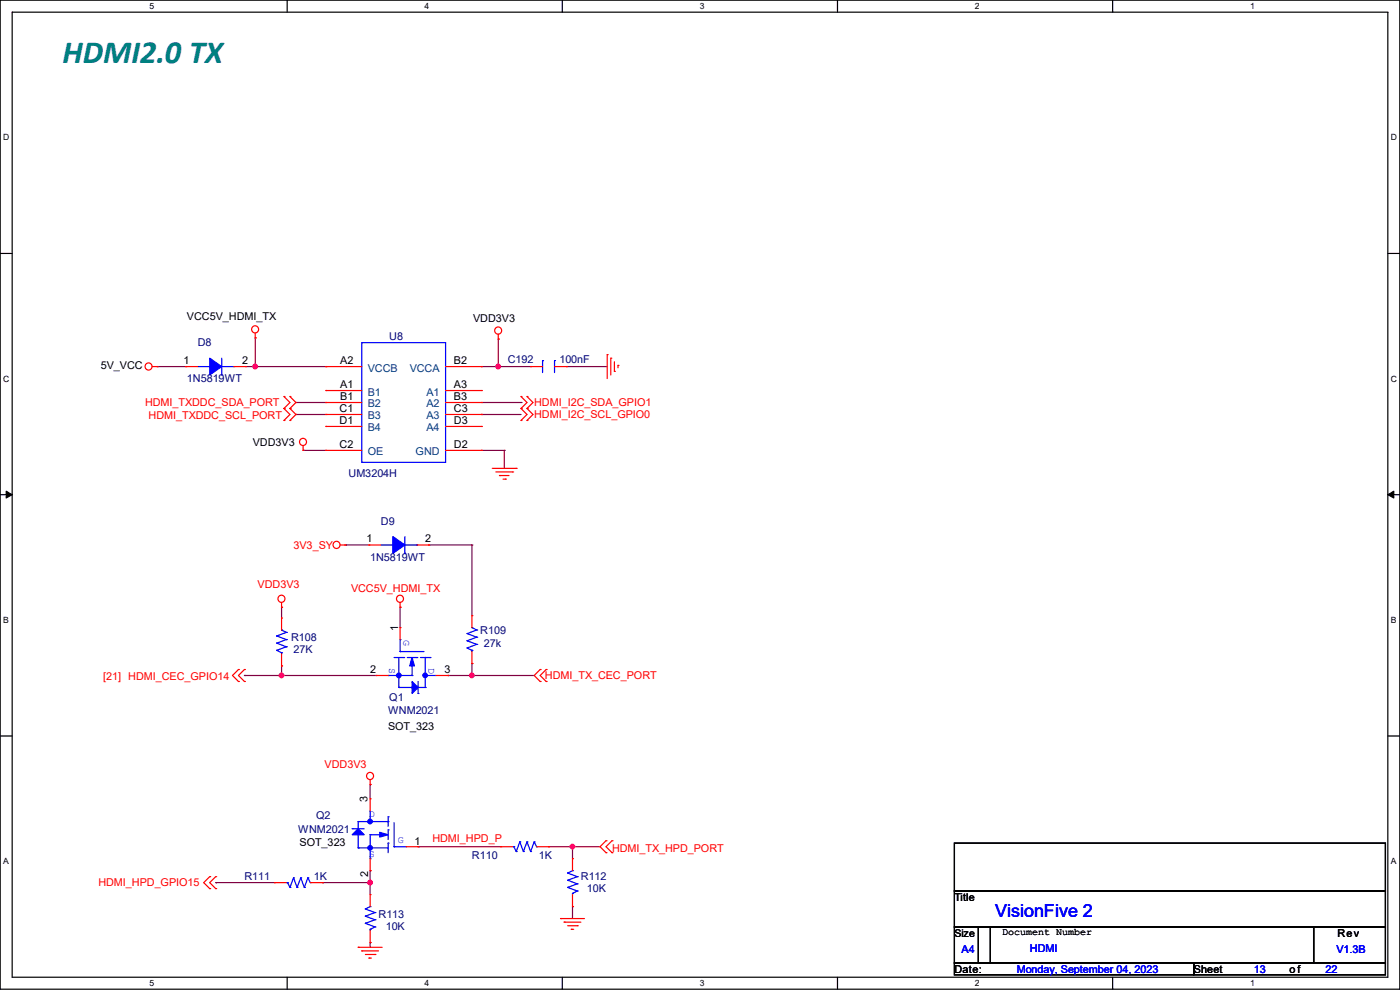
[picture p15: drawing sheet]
<svg xmlns="http://www.w3.org/2000/svg" width="297mm" height="210mm" viewBox="0 0 297 210" stroke-linecap="round" stroke-linejoin="round" font-family="sans-serif">
<defs><g id="words">
<text font-size="6.9" fill="#008080" x="13.3" y="13.4">HDMI2.0 TX</text>
<text font-size="3.8" fill="#00f" x="211.1" y="194.4">VisionFive 2</text>
<g font-size="2.3">
<text x="39.7" y="67.9">VCC5V_HDMI_TX</text>
<text x="100.4" y="68.4">VDD3V3</text>
<text x="38.9" y="77.2">1</text>
<text x="51.4" y="77.2">2</text>
<text x="72.2" y="77.2">A2</text>
<text x="96.3" y="77.2">B2</text>
<text x="21.4" y="78.3">5V_VCC</text>
<text x="72.2" y="82.3">A1</text>
<text x="96.3" y="82.3">A3</text>
<text x="72.1" y="87.4">C1</text>
<text x="72.1" y="89.9">D1</text>
<text x="72.2" y="84.8">B1</text>
<text x="96.3" y="84.8">B3</text>
<text x="96.3" y="87.4">C3</text>
<text x="96.3" y="89.9">D3</text>
<text x="53.6" y="94.6">VDD3V3</text>
<text x="72.1" y="95">C2</text>
<text x="96.3" y="95">D2</text>
<text x="77.8" y="115.1">1</text>
<text x="90.2" y="115.1">2</text>
<text x="84.5" y="133.9" transform="rotate(-90 84.5 133.9)">1</text>
<text x="78.5" y="142.8">2</text>
<text x="94.3" y="142.7">3</text>
<text x="82.3" y="154.8">SOT_323</text>
<text x="78" y="170.2" transform="rotate(-90 78 170.2)">3</text>
<text x="63.5" y="179.4">SOT_323</text>
<text x="87.9" y="179.2">1</text>
<text x="78.1" y="186" transform="rotate(-90 78.1 186)">2</text>
<text x="202.5" y="191.1">Title</text>
<text x="283.8" y="198.7">Rev</text>
<text x="202.5" y="206.3">Date:</text>
<text x="253.3" y="206.3">Sheet</text>
<text x="273.6" y="206.3">of</text>
</g>
<g font-size="2.3" fill="#000080">
<text x="42" y="73.5">D8</text>
<text x="82.6" y="72.2">U8</text>
<text x="107.7" y="77">C192</text>
<text x="118.7" y="77">100nF</text>
<text x="39.7" y="81.1">1N5819WT</text>
<text x="74" y="101.2">UM3204H</text>
<text x="80.8" y="111.3">D9</text>
<text x="78.5" y="119">1N5819WT</text>
<text x="61.8" y="136">R108</text>
<text x="101.9" y="134.5">R109</text>
<text x="102.7" y="137.2">27k</text>
<text x="62.3" y="138.5">27K</text>
<text x="82.6" y="148.7">Q1</text>
<text x="82.3" y="151.5">WNM2021</text>
<text x="67.1" y="173.8">Q2</text>
<text x="63.3" y="176.6">WNM2021</text>
<text x="100.1" y="182.2">R110</text>
<text x="114.3" y="182.2">1K</text>
<text x="51.9" y="186.8">R111</text>
<text x="66.6" y="186.8">1K</text>
<text x="123.2" y="186.8">R112</text>
<text x="124.5" y="189.3">10K</text>
<text x="80.3" y="194.6">R113</text>
<text x="81.8" y="197.2">10K</text>
</g>
<g font-size="2.3" fill="#004080">
<text x="78" y="78.8">VCCB</text>
<text x="78" y="83.9">B1</text>
<text x="86.9" y="78.8">VCCA</text>
<text x="90.5" y="83.9">A1</text>
<text x="78" y="86.4">B2</text>
<text x="78" y="89">B3</text>
<text x="90.5" y="86.4">A2</text>
<text x="90.5" y="89">A3</text>
<text x="78" y="91.5">B4</text>
<text x="90.5" y="91.5">A4</text>
<text x="78" y="96.6">OE</text>
<text x="88.2" y="96.6">GND</text>
</g>
<g font-size="2.3" fill="#f00">
<text x="30.8" y="86.2">HDMI_TXDDC_SDA_PORT</text>
<text x="31.5" y="89">HDMI_TXDDC_SCL_PORT</text>
<text x="113.3" y="86.2">HDMI_I2C_SDA_GPIO1</text>
<text x="113.3" y="88.7">HDMI_I2C_SCL_GPIO0</text>
<text x="62.3" y="116.4">3V3_SY</text>
<text x="54.7" y="124.8">VDD3V3</text>
<text x="74.5" y="125.6">VCC5V_HDMI_TX</text>
<text x="21.9" y="144.4">[21] HDMI_CEC_GPIO14</text>
<text x="115.6" y="144.1">HDMI_TX_CEC_PORT</text>
<text x="68.9" y="162.9">VDD3V3</text>
<text x="91.7" y="178.7">HDMI_HPD_P</text>
<text x="129.8" y="180.7">HDMI_TX_HPD_PORT</text>
<text x="20.9" y="188">HDMI_HPD_GPIO15</text>
</g>
<g font-size="2.3" fill="#00f">
<text x="204" y="202.3">A4</text>
<text x="218.5" y="202">HDMI</text>
<text x="283.5" y="202.3">V1.3B</text>
<text x="215.7" y="206.3">Monday, September 04, 2023</text>
<text x="266" y="206.3">13</text>
<text x="281.2" y="206.3">22</text>
</g>
<text font-size="2.2" x="202.5" y="198.7">Size</text>
<g font-size="2.1" fill="#00f">
<text x="85.6" y="135.7" transform="rotate(90 85.6 135.7)">G</text>
<text x="82.5" y="141.8" transform="rotate(90 82.5 141.8)">S</text>
<text x="90.9" y="141.8" transform="rotate(90 90.9 141.8)">D</text>
<text x="78.3" y="173.4">D</text>
<text x="84.4" y="178.7">G</text>
<text x="78.3" y="181.8">S</text>
</g>
<text font-size="2.1" x="212.6" y="198.3">Document Number</text>
<g font-size="1.8">
<text x="31.7" y="1.9">5</text>
<text x="90.1" y="1.9">4</text>
<text x="148.5" y="1.9">3</text>
<text x="206.8" y="1.9">2</text>
<text x="265.2" y="1.9">1</text>
<text x=".7" y="29.8">D</text>
<text x="295.1" y="29.8">D</text>
<text x=".7" y="80.9">C</text>
<text x="295.1" y="80.9">C</text>
<text x=".7" y="132.1">B</text>
<text x="295.1" y="132.1">B</text>
<text x=".7" y="183.3">A</text>
<text x="295.1" y="183.3">A</text>
<text x="31.7" y="209.2">5</text>
<text x="90.1" y="209.2">4</text>
<text x="148.5" y="209.2">3</text>
<text x="206.8" y="209.2">2</text>
<text x="265.2" y="209.2">1</text>
</g>
</g></defs>
<path d="M0 0h297v209.8h-297zM2.6 2.6h291.8v204.7h-291.8z" fill="none" stroke="#000" stroke-width=".25"/>
<g fill="#fff">
<path d="M31.7 .3h1v2h-1z"/>
<path d="M31.7 207.6h1v1.9h-1z"/>
</g>
<path d="M60.9 0v2.6M60.9 207.3v2.5" fill="none" stroke="#000" stroke-width=".25"/>
<g fill="#fff">
<path d="M90.1 .3h1v2h-1z"/>
<path d="M90.1 207.6h1v1.9h-1z"/>
</g>
<path d="M119.3 0v2.6M119.3 207.3v2.5" fill="none" stroke="#000" stroke-width=".25"/>
<g fill="#fff">
<path d="M148.5 .3h.9v2h-.9z"/>
<path d="M148.5 207.6h.9v1.9h-.9z"/>
</g>
<path d="M177.7 0v2.6M177.7 207.3v2.5" fill="none" stroke="#000" stroke-width=".25"/>
<g fill="#fff">
<path d="M206.8 .3h1v2h-1z"/>
<path d="M206.8 207.6h1v1.9h-1z"/>
</g>
<path d="M236.1 0v2.6M236.1 207.3v2.5" fill="none" stroke="#000" stroke-width=".25"/>
<g fill="#fff">
<path d="M265.2 .3h1v2h-1z"/>
<path d="M265.2 207.6h1v1.9h-1z"/>
<path d="M.7 28.2h1.2v1.9h-1.2z"/>
<path d="M295.1 28.2h1.2v1.9h-1.2z"/>
<path d="M.7 79.3h1.2v2h-1.2z"/>
<path d="M295.1 79.3h1.2v2h-1.2z"/>
</g>
<path d="M0 53.8h2.6M294.4 53.8h2.6" fill="none" stroke="#000" stroke-width=".25"/>
<g fill="#fff">
<path d="M.7 130.5h1.2v2h-1.2z"/>
<path d="M295.1 130.5h1.1v2h-1.1z"/>
</g>
<path d="M0 104.9h2.6M294.4 104.9h2.6" fill="none" stroke="#000" stroke-width=".25"/>
<path d="M1.3 104.2l1.3 .7-1.3 .8zM294.4 104.9l1.3-.7v1.5z" fill="#000" stroke="#000" stroke-width=".21"/>
<g fill="#fff">
<path d="M.7 181.7h1.2v2h-1.2z"/>
<path d="M295.1 181.7h1.1v2h-1.1z"/>
</g>
<path d="M0 156.1h2.6M294.4 156.1h2.6M202.5 178.9h91.4v10.1h-91.4zM202.5 189h91.4v7.6h-91.4zM202.5 196.6h7.6v7.7h-7.6zM207.6 196.6h71.1v7.7h-71.1zM278.7 196.6h15.2v7.7h-15.2zM202.5 204.3h50.8v2.5h-50.8zM253.3 204.3h40.6v2.5h-40.6z" fill="none" stroke="#000" stroke-width=".25"/>
<g fill="none" stroke="#800040" stroke-width=".25">
<path d="M33.3 77.8h.1M33.3 77.8h6.1M52.1 77.8h17M54.1 71.7h.1M54.1 77.8h.1M54.1 71.7v6.1M69.1 77.8h.1M102.2 77.8h.1M102.2 77.8h10.4M105.7 71.9h.1M105.7 77.8h.1M105.7 71.9v5.9"/>
<path d="M120.2 77.8h.1M120.2 77.8h8.6M62.8 85.4h.1M62.8 87.9h.1M62.8 85.4h6.3M62.8 87.9h6.3M64.3 95.5h.1M64.3 95.5h4.8M102.2 95.5h.1M102.2 87.9h.1M102.2 85.4h8.3M102.2 87.9h8.3"/>
<path d="M102.2 95.5h4.8M107 95.5h.1M107 95.5v3.9M110.5 85.4h.1M73.2 115.6h.1M73.2 115.6h5.1M91 115.6h.1M91 115.6h9.1M100.1 115.6h.1M100.1 115.6v15M59.7 128.8h.1M59.7 128.8v2.3"/>
<path d="M84.9 128.8h.1M84.9 128.8v4.3M51.9 143.3h.1M51.9 143.3h27.9M59.7 141.3h.1M59.7 143.3h.1M59.7 141.3v2M95 143.3h.1M95 143.3h18.3M100.1 143.3h.1M100.1 140.8h.1M100.1 140.8v2.5"/>
<path d="M78.5 166.4h.1M78.5 166.4v3.1M88.7 179.6h.1M88.7 179.6h17.5M116.4 179.6h.1M116.4 179.6h10.9M121.5 179.6h.1M121.5 179.6v2.6M45.8 187.2h.1M45.8 187.2h12.4M68.4 187.2h.1M68.4 187.2h10.1"/>
<path d="M78.5 199.9h.1M78.5 184.7h.1M78.5 187.2h.1M78.5 184.7v5.1M78.5 199.9v1.1M121.5 192.3h.1M121.5 192.3v2.6"/>
</g>
<g fill="#f0f" stroke="#f0f" stroke-width=".25">
<circle cx="54.1" cy="77.7" r=".49"/>
<circle cx="105.7" cy="77.7" r=".49"/>
<circle cx="121.4" cy="179.6" r=".49"/>
<circle cx="78.5" cy="187.2" r=".49"/>
<circle cx="100.1" cy="143.3" r=".49"/>
<circle cx="59.7" cy="143.3" r=".49"/>
</g>
<g fill="none" stroke="#f00" stroke-width=".25">
<path d="M32.3 77.8h1M33.3 77.8h.1M39.4 77.8h.1M39.4 77.8h2.6M49.6 77.8h2.5M52.1 77.8h.1M54.1 71.7h.1M54.1 70.7v1M69.1 77.8h.1M69.1 77.8h7.7M94.5 77.8h7.7M102.2 77.8h.1"/>
<path d="M105.7 71.9h.1M105.7 70.9v1M112.6 77.8h.1M112.6 77.8h2.5M117.6 77.8h2.6M120.2 77.8h.1M128.8 75.2h.1M128.8 75.2v5.1M129.6 76h.1M129.6 76v3.5M130.3 78.8h.1M130.3 76.8v2"/>
<path d="M131.1 77.5h.1M131.1 77.5v.5M60.2 86.7h.1M60.2 89.2h.1M60.2 84.1h.1M60.2 86.7l1.3 1.2-1.3 1.3M60.2 84.1l1.3 1.3-1.3 1.3M61.5 89.2h.1M61.5 86.7h.1M61.5 84.1h.1M61.5 86.7l1.3 1.2-1.3 1.3M61.5 84.1l1.3 1.3-1.3 1.3"/>
<path d="M64.3 95.5h.1M64.3 94.5v1M69.1 85.4h.1M69.1 87.9h.1M69.1 82.8h.1M69.1 90.5h.1M69.1 95.5h.1M69.1 85.4h7.7M69.1 87.9h7.7M69.1 90.5h7.7M69.1 82.8h7.7M69.1 95.5h7.7"/>
<path d="M94.5 85.4h7.7M94.5 87.9h7.7M94.5 90.5h7.7M94.5 82.8h7.7M94.5 95.5h7.7M102.2 85.4h.1M102.2 87.9h.1M102.2 90.5h.1M102.2 82.8h.1M102.2 95.5h.1M104.4 99.4h5.1M109.5 99.4h.1"/>
<path d="M110.5 84.1h.1M110.5 86.7h.1M110.5 89.2h.1M110.5 84.1l1.3 1.3-1.3 1.3M110.5 86.7l1.3 1.2-1.3 1.3M111.8 84.1h.1M111.8 86.7h.1M111.8 89.2h.1M111.8 84.1l1.3 1.3-1.3 1.3M111.8 86.7l1.3 1.2-1.3 1.3M72.2 115.6h1M73.2 115.6h.1"/>
<path d="M78.3 115.6h.1M78.3 115.6h2.5M88.4 115.6h2.6M91 115.6h.1M105.2 100.1h3.6M106 100.9h.1M106 100.9h2M106.7 101.6h.5M107.2 101.6h.1M108.8 100.1h.1M59.7 128.8h.1M59.7 131.1h.1"/>
<path d="M59.7 127.8v1M59.7 131.1v2.5M59.7 138.7v2.6M84.9 128.8h.1M84.9 133.1h.1M84.9 127.8v1M84.9 133.1v2.6M100.1 130.6h.1M100.1 130.6v2.5M100.1 138.2v2.6M50.6 142h.1M50.6 144.6h.1"/>
<path d="M50.6 142l-1.3 1.3 1.3 1.3M51.9 142h.1M51.9 144.6h.1M51.9 142l-1.3 1.3 1.3 1.3M59.7 141.3h.1M79.8 143.3h.1M79.8 143.3h2.5M92.5 143.3h2.5M95 143.3h.1M100.1 140.8h.1M114.6 142h.1M114.6 144.6h.1"/>
<path d="M114.6 142l-1.3 1.3 1.3 1.3M115.9 144.6h.1M115.9 142h.1M115.9 142l-1.3 1.3 1.3 1.3M78.5 166.4h.1M78.5 169.5h.1M78.5 165.4v1M78.5 169.5v2.5M86.1 179.6h2.6M88.7 179.6h.1M106.2 179.6h.1M106.2 179.6h2.6"/>
<path d="M113.8 179.6h2.6M116.4 179.6h.1M128.6 178.4h.1M128.6 178.4l-1.3 1.2 1.3 1.3M129.8 178.4h.1M129.8 178.4l-1.2 1.2 1.2 1.3M44.5 186h.1M44.5 188.5h.1M44.5 186l-1.3 1.2 1.3 1.3M45.8 186h.1M45.8 188.5h.1M45.8 186l-1.3 1.2 1.3 1.3"/>
<path d="M58.2 187.2h.1M58.2 187.2h2.5M65.8 187.2h2.6M68.4 187.2h.1M78.5 189.8h.1M78.5 199.9h.1M78.5 184.7h.1M78.5 182.2v2.5M78.5 189.8v2.5M78.5 197.4v2.5M118.9 194.9h.1M118.9 194.9h5.1"/>
<path d="M119.7 195.6h.1M119.7 195.6h3.5M120.4 196.4h2.1M121.2 197.1h.1M121.2 197.1h.5M121.5 182.2h.1M121.5 192.3h.1M121.5 182.2v2.5M121.5 189.8v2.5M122.5 196.4h.1M128.6 180.9h.1M129.8 180.9h.1"/>
<path d="M76 201h.1M76 201h5.1M76.8 201.7h.1M76.8 201.7h3.5M77.5 202.5h2M78.3 203.2h.1M78.3 203.2h.5M79.5 202.5h.1"/>
<circle cx="31.5" cy="77.7" r=".75"/>
<circle cx="54.1" cy="69.9" r=".75"/>
<circle cx="105.7" cy="70.1" r=".75"/>
<circle cx="64.3" cy="93.7" r=".75"/>
<circle cx="71.4" cy="115.6" r=".75"/>
<circle cx="59.7" cy="127" r=".75"/>
<circle cx="84.8" cy="127" r=".75"/>
<circle cx="78.5" cy="164.6" r=".75"/>
</g>
<g fill="none" stroke="#00f" stroke-width=".25">
<path d="M42 77.8h2.5M44.5 77.8h.1M47 79.5h.1M47 76v3.5M47 77.8h2.6M49.6 77.8h.1M76.8 72.7h17.7v25.4h-17.7zM115.1 76.5h.1M115.1 76.5v2.5M117.6 76.5h.1M117.6 76.5v2.5M80.8 115.6h2.6"/>
<path d="M83.4 115.6h.1M85.9 117.4h.1M85.9 113.8v3.6M85.9 115.6h2.5M88.4 115.6h.1M58.7 138h.1M58.7 136.4h.1M58.7 134.9h.1M58.7 138l1 .5M58.7 136.4l2 .8M58.7 134.9l2 .8M59.7 133.6h.1"/>
<path d="M59.7 138.5h.1M59.7 133.6l1 .6M59.7 138.5v.2M60.7 137.2h.1M60.7 135.7h.1M60.7 134.2h.1M60.7 137.2l-2 .8M60.7 135.7l-2 .7M60.7 134.2l-2 .7M83.6 139.5h2M84.6 139.5v6.3M84.9 138.2h.1"/>
<path d="M84.9 135.7h.1M84.9 138.2h5.1M84.9 135.7v2.5M85.6 139.5h.1M86.4 139.5h2M88.4 139.5h.1M89.2 139.5h2M90.2 139.5h.1M90.2 139.5v6.3M91.2 139.5h.1M99.1 137.5h.1M99.1 135.9h.1"/>
<path d="M99.1 134.4h.1M99.1 137.5l1 .5M99.1 135.9l2 .8M99.1 134.4l2 .8M100.1 133.1h.1M100.1 138h.1M100.1 133.1l1 .5M100.1 138v.2M101.1 136.7h.1M101.1 135.2h.1M101.1 133.6h.1M101.1 136.7l-2 .8"/>
<path d="M101.1 135.2l-2 .7M101.1 133.6l-2 .8M82.3 143.3h.1M82.3 143.3h5.1M84.6 145.8h.1M84.6 145.8h2.8M87.4 145.8h.1M87.4 143.3h.1M87.4 140.8v2.5M88.7 147.1h.1M88.7 144.6v2.5M88.7 145.8h1.5"/>
<path d="M90.2 145.8h.1M90.2 143.3h.1M90.2 143.3h2.3M74.7 175.8h.1M74.7 175.8h2.6M76 179.9h.1M76 177.1h.1M76 174.3h.1M76 179.9h6.3M76 174.3v1.5M76 177.1v2.8M76 174.3h6.3"/>
<path d="M78.5 174.3h.1M78.5 177.1h.1M78.5 172v2.3M78.5 177.1v5.1M78.5 177.1h2.6M82.3 178.9h.1M82.3 176.1h.1M82.3 173.3h.1M82.3 174.3h.1M82.3 173.3v2M82.3 176.1v2M82.3 178.9v2"/>
<path d="M83.6 179.6h.1M83.6 174.5v5.1M83.6 179.6h2.5M86.1 179.6h.1M108.8 179.6h.2M109 179.6h.1M109 179.6l.5 1M110.3 178.6h.1M110.3 178.6l-.8 2M110.3 178.6l.7 2M111.8 178.6h.1M111.8 178.6l-.8 2"/>
<path d="M111.8 178.6l.8 2M113.3 178.6h.1M113.3 178.6l-.7 2M113.3 178.6l.5 1M113.8 179.6h.1M60.7 187.2h.3M61 187.2h.1M61 187.2l.5 1.1M61.5 188.3h.1M62.3 186.2h.1M62.3 186.2l-.8 2.1M62.3 186.2l.7 2.1"/>
<path d="M63 188.3h.1M63.8 186.2h.1M63.8 186.2l-.8 2.1M63.8 186.2l.8 2.1M64.6 188.3h.1M65.3 186.2h.1M65.3 186.2l-.7 2.1M65.3 186.2l.5 1M65.8 187.2h.1M77.5 195.9h.1M77.5 194.4h.1M77.5 192.8h.1"/>
<path d="M77.5 195.9l2 .7M77.5 194.4l2 .7M77.5 192.8l2 .8M78.5 192.3h.1M78.5 197.1h.1M78.5 182.2h.1M78.5 192.3l-1 .5M78.5 197.1v.3M79.5 196.6h.1M79.5 195.1h.1M79.5 193.6h.1M79.5 196.6l-1 .5"/>
<path d="M79.5 195.1l-2 .8M79.5 193.6l-2 .8M109.5 180.6h.1M111 180.6h.1M112.6 180.6h.1M120.4 188.3h.1M120.4 186.7h.1M120.4 185.2h.1M120.4 188.3l2.1 .7M120.4 186.7l2.1 .8M120.4 185.2l2.1 .8M121.5 184.7h.1"/>
<path d="M121.5 189.5h.1M121.5 184.7l-1.1 .5M121.5 189.5v.3M122.5 189h.1M122.5 187.5h.1M122.5 186h.1M122.5 189l-1 .5M122.5 187.5l-2.1 .8M122.5 186l-2.1 .7"/>
</g>
<g fill="#00f" stroke="#00f" stroke-width=".25">
<path d="M76 175.8l1.3 1.3h-2.6z"/>
<path d="M80.6 176.6l1.7 .5-1.7 .5z"/>
<path d="M87.4 144.6l1.3 1.2-1.3 1.3z"/>
<path d="M87.4 139.5l.5 1.8h-1z"/>
<path d="M83.4 113.8l2.5 1.8-2.5 1.8z" fill-rule="evenodd"/>
<path d="M44.5 76l2.5 1.8-2.5 1.7z" fill-rule="evenodd"/>
<circle cx="78.5" cy="174.3" r=".49"/>
<circle cx="78.5" cy="179.9" r=".49"/>
<circle cx="90.2" cy="143.3" r=".49"/>
<circle cx="84.6" cy="143.3" r=".49"/>
</g>
<use href="#words"/>
</svg>
